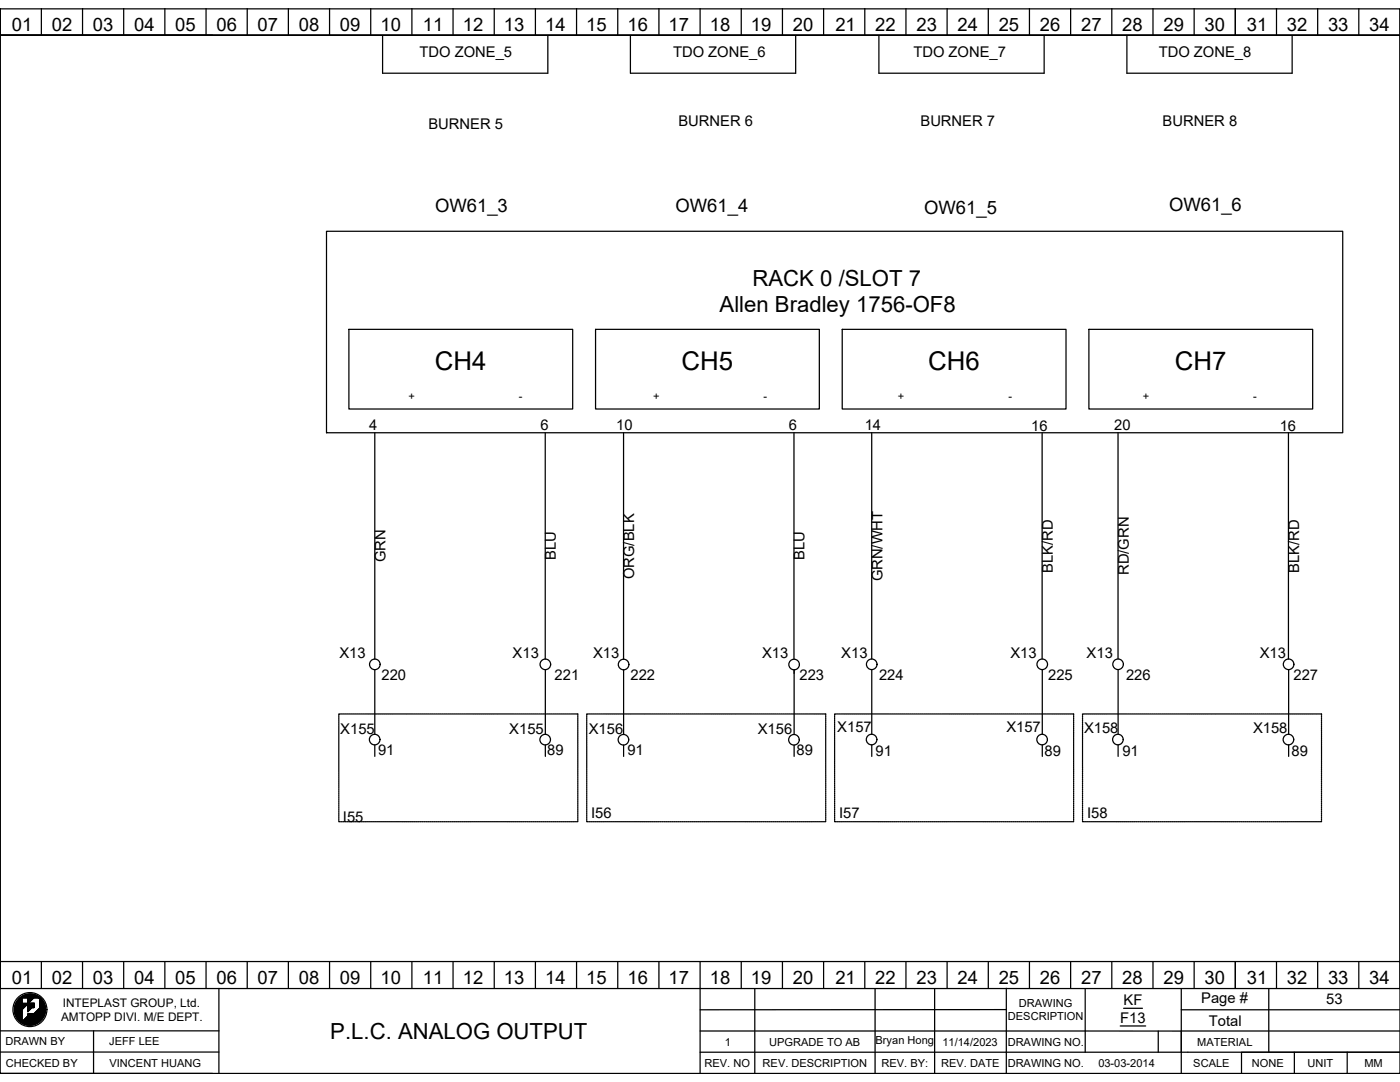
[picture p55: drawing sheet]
<svg xmlns="http://www.w3.org/2000/svg" width="279mm" height="216mm" viewBox="0 0 279 216" stroke-linecap="round" stroke-linejoin="round" font-family="sans-serif">
<defs><g id="words">
<g font-size="5.2">
<text x="86.8" y="73.8">CH4</text>
<text x="136" y="73.8">CH5</text>
<text x="185.3" y="73.8">CH6</text>
<text x="234.5" y="73.8">CH7</text>
</g>
<g font-size="4.4">
<text x="150.2" y="57">RACK 0 /SLOT 7</text>
<text x="143.6" y="62.3">Allen Bradley 1756-OF8</text>
<text x="65.9" y="207.3">P.L.C. ANALOG OUTPUT</text>
</g>
<g font-size="3.7">
<text x="2.4" y="6.2">01</text>
<text x="10.3" y="6.2">02</text>
<text x="18.5" y="6.2">03</text>
<text x="26.8" y="6.2">04</text>
<text x="35" y="6.2">05</text>
<text x="43.2" y="6.2">06</text>
<text x="51.4" y="6.2">07</text>
<text x="59.6" y="6.2">08</text>
<text x="67.8" y="6.2">09</text>
<text x="75.9" y="6.2">10</text>
<text x="84.4" y="6.2">11</text>
<text x="92.4" y="6.2">12</text>
<text x="100.6" y="6.2">13</text>
<text x="108.8" y="6.2">14</text>
<text x="117" y="6.2">15</text>
<text x="125.2" y="6.2">16</text>
<text x="133.4" y="6.2">17</text>
<text x="141.7" y="6.2">18</text>
<text x="149.9" y="6.2">19</text>
<text x="158.2" y="6.2">20</text>
<text x="166.7" y="6.2">21</text>
<text x="174.7" y="6.2">22</text>
<text x="182.9" y="6.2">23</text>
<text x="191.1" y="6.2">24</text>
<text x="199.3" y="6.2">25</text>
<text x="207.5" y="6.2">26</text>
<text x="215.8" y="6.2">27</text>
<text x="224" y="6.2">28</text>
<text x="232.2" y="6.2">29</text>
<text x="240.4" y="6.2">30</text>
<text x="248.9" y="6.2">31</text>
<text x="256.8" y="6.2">32</text>
<text x="265" y="6.2">33</text>
<text x="273.3" y="6.2">34</text>
<text x="86.8" y="42.3">OW61_3</text>
<text x="134.8" y="42.3">OW61_4</text>
<text x="184.4" y="42.7">OW61_5</text>
<text x="233.3" y="42.1">OW61_6</text>
<text x="2.4" y="196.4">01</text>
<text x="10.3" y="196.4">02</text>
<text x="18.5" y="196.4">03</text>
<text x="26.8" y="196.4">04</text>
<text x="35" y="196.4">05</text>
<text x="43.2" y="196.4">06</text>
<text x="51.4" y="196.4">07</text>
<text x="59.6" y="196.4">08</text>
<text x="67.8" y="196.4">09</text>
<text x="75.9" y="196.4">10</text>
<text x="84.4" y="196.4">11</text>
<text x="92.4" y="196.4">12</text>
<text x="100.6" y="196.4">13</text>
<text x="108.8" y="196.4">14</text>
<text x="117" y="196.4">15</text>
<text x="125.2" y="196.4">16</text>
<text x="133.4" y="196.4">17</text>
<text x="141.7" y="196.4">18</text>
<text x="149.9" y="196.4">19</text>
<text x="158.2" y="196.4">20</text>
<text x="166.7" y="196.4">21</text>
<text x="174.7" y="196.4">22</text>
<text x="182.9" y="196.4">23</text>
<text x="191.1" y="196.4">24</text>
<text x="199.3" y="196.4">25</text>
<text x="207.5" y="196.4">26</text>
<text x="215.8" y="196.4">27</text>
<text x="224" y="196.4">28</text>
<text x="232.2" y="196.4">29</text>
<text x="240.4" y="196.4">30</text>
<text x="248.9" y="196.4">31</text>
<text x="256.8" y="196.4">32</text>
<text x="265" y="196.4">33</text>
<text x="273.3" y="196.4">34</text>
</g>
<g font-size="2.9">
<text x="83.7" y="11.5">TDO ZONE_5</text>
<text x="134.3" y="11.5">TDO ZONE_6</text>
<text x="182.3" y="11.5">TDO ZONE_7</text>
<text x="231.2" y="11.5">TDO ZONE_8</text>
<text x="85.5" y="25.7">BURNER 5</text>
<text x="135.4" y="25.2">BURNER 6</text>
<text x="183.7" y="25.2">BURNER 7</text>
<text x="232" y="25.2">BURNER 8</text>
<text x="73.7" y="85.9">4</text>
<text x="107.9" y="85.9">6</text>
<text x="123" y="85.9">10</text>
<text x="157.4" y="85.9">6</text>
<text x="172.6" y="85.9">14</text>
<text x="205.8" y="85.9">16</text>
<text x="222.4" y="85.9">20</text>
<text x="255.4" y="85.9">16</text>
<text x="76.9" y="112.2" transform="rotate(-90 76.9 112.2)">GRN</text>
<text x="110.9" y="111.8" transform="rotate(-90 110.9 111.8)">BLU</text>
<text x="160.6" y="111.8" transform="rotate(-90 160.6 111.8)">BLU</text>
<text x="126.6" y="115.6" transform="rotate(-90 126.6 115.6)">ORG/BLK</text>
<text x="176.1" y="116" transform="rotate(-90 176.1 116)">GRN/WHT</text>
<text x="210.1" y="114.3" transform="rotate(-90 210.1 114.3)">BLK/RD</text>
<text x="225.3" y="114.7" transform="rotate(-90 225.3 114.7)">RD/GRN</text>
<text x="259.3" y="114.3" transform="rotate(-90 259.3 114.3)">BLK/RD</text>
<text x="67.7" y="131.3">X13</text>
<text x="102.3" y="131.3">X13</text>
<text x="118.3" y="131.3">X13</text>
<text x="152.1" y="131.3">X13</text>
<text x="167.9" y="131.3">X13</text>
<text x="201.6" y="131.3">X13</text>
<text x="216.9" y="131.3">X13</text>
<text x="251.4" y="131.3">X13</text>
<text x="76.1" y="135.7">220</text>
<text x="110.7" y="135.7">221</text>
<text x="125.8" y="135.7">222</text>
<text x="159.6" y="135.7">223</text>
<text x="175.4" y="135.7">224</text>
<text x="209.2" y="135.7">225</text>
<text x="224.7" y="135.7">226</text>
<text x="258.1" y="135.7">227</text>
<text x="67.9" y="146.4">X155</text>
<text x="101.6" y="146.4">X155</text>
<text x="117.5" y="146.4">X156</text>
<text x="151.2" y="146.4">X156</text>
<text x="167.1" y="146">X157</text>
<text x="200.8" y="146">X157</text>
<text x="216.3" y="146.2">X158</text>
<text x="250.1" y="146.2">X158</text>
<text x="75.5" y="150.7">91</text>
<text x="109.2" y="150.7">89</text>
<text x="125.2" y="150.7">91</text>
<text x="159" y="150.7">89</text>
<text x="174.7" y="150.8">91</text>
<text x="208.5" y="150.8">89</text>
<text x="224" y="150.9">91</text>
<text x="257.7" y="150.9">89</text>
<text x="68.4" y="164">I55</text>
<text x="118" y="163.3">I56</text>
<text x="167.5" y="163.3">I57</text>
<text x="216.9" y="163.3">I58</text>
<text x="224.2" y="200.6">KF</text>
<text x="239.7" y="200.1">Page #</text>
<text x="264.7" y="200.4">53</text>
<text x="223.6" y="204.1">F13</text>
<text x="241.3" y="204.6">Total</text>
</g>
<g font-size="2.4">
<text x="12.2" y="203.7">AMTOPP DIVI. M/E DEPT.</text>
<text x="12.5" y="200.9">INTEPLAST GROUP, Ltd.</text>
</g>
<g font-size="2.2">
<text x="81.5" y="79.9">+</text>
<text x="103.5" y="79.9">-</text>
<text x="130.3" y="79.9">+</text>
<text x="152.4" y="79.9">-</text>
<text x="179.2" y="79.9">+</text>
<text x="201.2" y="79.9">-</text>
<text x="228" y="79.9">+</text>
<text x="250.1" y="79.9">-</text>
<text x="201.2" y="203.6">DESCRIPTION</text>
<text x="203.3" y="200.9">DRAWING</text>
<text x="1.1" y="208.6">DRAWN BY</text>
<text x="21.8" y="208.6">JEFF LEE</text>
<text x="144.6" y="208.6">1</text>
<text x="153.5" y="208.6">UPGRADE TO AB</text>
<text x="174.7" y="208.4">Bryan Hong</text>
<text x="188.1" y="208.6">11/14/2023</text>
<text x="201.1" y="208.6">DRAWING NO.</text>
<text x="238.9" y="208.6">MATERIAL</text>
<text x="1.2" y="212.8">CHECKED BY</text>
<text x="21.9" y="212.8">VINCENT HUANG</text>
<text x="140.6" y="212.9">REV. NO</text>
<text x="152.2" y="212.9">REV. DESCRIPTION</text>
<text x="175.9" y="212.9">REV. BY:</text>
<text x="187.8" y="212.9">REV. DATE</text>
<text x="201.1" y="212.9">DRAWING NO.</text>
<text x="219.2" y="212.9">03-03-2014</text>
<text x="238.2" y="212.9">SCALE</text>
<text x="249.8" y="212.9">NONE</text>
<text x="260.9" y="212.9">UNIT</text>
<text x="272.3" y="212.9">MM</text>
</g>
</g></defs>
<g fill="none" stroke="#000" stroke-width=".25">
<path d="M0 1.8h279.4v212.4h-279.4zM0 7v-5.2v190.1v-4.2M8.3 1.7v5.3M16.5 1.7v5.3M24.7 1.7v5.3M32.9 1.7v5.3M41.1 1.7v5.3M42.4 7h-42.4h279.4M49.3 1.7v5.3M57.6 1.7v5.3M65.8 1.7v5.3M74 1.7v5.3"/>
<path d="M76.4 7.1v7.5h32.9v-7.5M82.2 1.7v5.3M90.4 1.7v5.3M98.6 1.7v5.3M106.9 1.7v5.3M115.1 1.7v5.3M123.3 1.7v5.3M125.8 7.1v7.5h33v-7.5M131.5 1.7v5.3M139.7 1.7v5.3M147.9 1.7v5.3M156.2 1.7v5.3"/>
<path d="M164.4 1.7v5.3M172.6 1.7v5.3M175.4 7.1v7.5h33v-7.5M180.8 1.7v5.3M189 1.7v5.3M197.2 1.7v5.3M205.4 1.7v5.3M213.7 1.7v5.3M221.9 1.7v5.3M224.9 7.1v7.5h33v-7.5M230.1 1.7v5.3M238.3 1.7v5.3"/>
<path d="M246.5 1.7v5.3M254.8 1.7v5.3M263 1.7v5.3M271.2 1.7v5.3M279.4 1.8v195.5h-279.4v-5.4M65.2 46.1h202.8v40.2h-202.8zM69.6 65.7h44.7v15.9h-44.7zM118.9 65.7h44.6v15.9h-44.6zM168.1 65.7h44.6v15.9h-44.6zM217.3 65.7h44.7v15.9h-44.7zM74.8 86.3v45.2M108.8 86.3v45.2"/>
<path d="M124.4 86.3v45.2M158.5 86.3v45.2M174 86.3v45.2M208 86.3v45.2M223.1 86.3v45.2M257.1 86.3v45.2M74.8 133.6v12.9M108.8 133.6v12.9M124.5 133.6v13M158.5 133.7v.7M158.5 133.6v13M174 133.6v12.9"/>
<path d="M208 133.6v12.9M223.1 133.6v12.9M257.2 133.6v12.9M67.6 142.8v.3M67.6 143.2v.3M67.6 143.6v.3M67.6 144v.3M67.6 144.4v.2M67.6 144.8v.2M67.6 145.2v.2M67.6 145.6v.2M67.6 146v.2"/>
<path d="M67.6 146.4v.2M67.6 146.8v.2M67.6 147.2v.2M67.6 147.5v.3M67.6 147.9v.3M67.6 148.3v.3M67.6 148.7v.3M67.6 149.1v.3M67.6 149.5v.3M67.6 149.9v.3M67.6 150.3v.3M67.6 150.7v.3"/>
<path d="M67.6 151.1v.3M67.6 151.5v.3M67.6 151.9v.3M67.6 152.3v.3M67.6 152.7v.3M67.6 153.1v.2M67.6 153.5v.2M67.6 153.9v.2M67.6 154.3v.2M67.6 154.7v.2M67.6 155.1v.2M67.6 155.5v.2"/>
<path d="M67.6 155.8v.3M67.6 156.2v.3M67.6 156.6v.3M67.6 157v.3M67.6 157.4v.3M67.6 157.8v.3M67.6 158.2v.3M67.6 158.6v.3M67.6 159v.3M67.6 159.4v.3M67.6 159.8v.3M67.9 142.5h-.3v.2"/>
<path d="M68 142.5h.3M68.4 142.5h.3M68.8 142.5h.3M69.2 142.5h.3M69.6 142.5h.3M70 142.5h.2M70.4 142.5h.2M70.8 142.5h.2M71.2 142.5h.2M71.6 142.5h.2M72 142.5h.2M72.4 142.5h.2"/>
<path d="M72.8 142.5h.2M73.1 142.5h.3M73.5 142.5h.3M73.9 142.5h.3M74.3 142.5h.3M74.7 142.5h.3M74.8 148.6v2.3M75.1 142.5h.3M75.5 142.5h.3M75.9 142.5h.3M76.3 142.5h.3M76.7 142.5h.3"/>
<path d="M77.1 142.5h.3M77.5 142.5h.3M77.9 142.5h.3M78.3 142.5h.2M78.7 142.5h.2M79.1 142.5h.2M79.5 142.5h.2M79.9 142.5h.2M80.3 142.5h.2M80.7 142.5h.2M81.1 142.5h.2M81.4 142.5h.3"/>
<path d="M81.8 142.5h.3M82.2 142.5h.3M82.6 142.5h.3M83 142.5h.3M83.4 142.5h.3M83.8 142.5h.3M84.2 142.5h.3M84.6 142.5h.3M85 142.5h.3M85.4 142.5h.3M85.8 142.5h.3M86.2 142.5h.3"/>
<path d="M86.6 142.5h.3M87 142.5h.2M87.4 142.5h.2M87.8 142.5h.2M88.2 142.5h.2M88.6 142.5h.2M89 142.5h.2M89.4 142.5h.2M89.8 142.5h.2M90.1 142.5h.3M90.5 142.5h.3M90.9 142.5h.3"/>
<path d="M91.3 142.5h.3M91.7 142.5h.3M92.1 142.5h.3M92.5 142.5h.3M92.9 142.5h.3M93.3 142.5h.3M93.7 142.5h.3M94.1 142.5h.3M94.5 142.5h.3M94.9 142.5h.3M95.3 142.5h.3M95.7 142.5h.2"/>
<path d="M96.1 142.5h.2M96.5 142.5h.2M96.9 142.5h.2M97.3 142.5h.2M97.7 142.5h.2M98.1 142.5h.2M98.5 142.5h.2M98.8 142.5h.3M99.2 142.5h.3M99.6 142.5h.3M100 142.5h.3M100.4 142.5h.3"/>
<path d="M100.8 142.5h.3M101.2 142.5h.3M101.6 142.5h.3M102 142.5h.3M102.4 142.5h.3M102.8 142.5h.3M103.2 142.5h.3M103.6 142.5h.3M104 142.5h.2M104.4 142.5h.2M104.8 142.5h.2M105.2 142.5h.2"/>
<path d="M105.6 142.5h.2M106 142.5h.2M106.4 142.5h.2M106.7 142.5h.3M107.1 142.5h.3M107.5 142.5h.3M107.9 142.5h.3M108.3 142.5h.3M108.7 142.5h.3M108.8 148.6v2.3M109.1 142.5h.3M109.5 142.5h.3"/>
<path d="M109.9 142.5h.3M110.3 142.5h.3M110.7 142.5h.3M111.1 142.5h.3M111.5 142.5h.3M111.9 142.5h.3M112.3 142.5h.2M112.7 142.5h.2M113.1 142.5h.2M113.5 142.5h.2M113.9 142.5h.2M114.3 142.5h.2"/>
<path d="M114.7 142.5h.2M115.1 142.5h.2v.2M115.3 142.8v.3M115.3 143.2v.3M115.3 143.6v.3M115.3 144v.3M115.3 144.4v.2M115.3 144.8v.2M115.3 145.2v.2M115.3 145.6v.2M115.3 146v.2M115.3 146.4v.2"/>
<path d="M115.3 146.8v.2M115.3 147.2v.2M115.3 147.5v.3M115.3 147.9v.3M115.3 148.3v.3M115.3 148.7v.3M115.3 149.1v.3M115.3 149.5v.3M115.3 149.9v.3M115.3 150.3v.3M115.3 150.7v.3M115.3 151.1v.3"/>
<path d="M115.3 151.5v.3M115.3 151.9v.3M115.3 152.3v.3M115.3 152.7v.3M115.3 153.1v.2M115.3 153.5v.2M115.3 153.9v.2M115.3 154.3v.2M115.3 154.7v.2M115.3 155.1v.2M115.3 155.5v.2M115.3 155.8v.3"/>
<path d="M115.3 156.2v.3M115.3 156.6v.3M115.3 157v.3M115.3 157.4v.3M115.3 157.8v.3M115.3 158.2v.3M115.3 158.6v.3M115.3 159v.3M115.3 159.4v.3M115.3 159.8v.3M117.1 142.8v.3M117.1 143.2v.3"/>
<path d="M117.1 143.6v.3M117.1 144v.3M117.1 144.4v.2M117.1 144.8v.2M117.1 145.2v.2M117.1 145.6v.2M117.1 146v.2M117.1 146.4v.2M117.1 146.8v.2M117.1 147.2v.2M117.1 147.5v.3M117.1 147.9v.3"/>
<path d="M117.1 148.3v.3M117.1 148.7v.3M117.1 149.1v.3M117.1 149.5v.3M117.1 149.9v.3M117.1 150.3v.3M117.1 150.7v.3M117.1 151.1v.3M117.1 151.5v.3M117.1 151.9v.3M117.1 152.3v.3M117.1 152.7v.3"/>
<path d="M117.1 153.1v.2M117.1 153.5v.2M117.1 153.9v.2M117.1 154.3v.2M117.1 154.7v.2M117.1 155.1v.2M117.1 155.5v.2M117.1 155.8v.3M117.1 156.2v.3M117.1 156.6v.3M117.1 157v.3M117.1 157.4v.3"/>
<path d="M117.1 157.8v.3M117.1 158.2v.3M117.1 158.6v.3M117.1 159v.3M117.1 159.4v.3M117.1 159.8v.3M117.4 142.5h-.3v.2M117.5 142.5h.2M117.9 142.5h.2M118.3 142.5h.2M118.7 142.5h.2M119.1 142.5h.2"/>
<path d="M119.5 142.5h.2M119.9 142.5h.2M120.3 142.5h.2M120.6 142.5h.3M121 142.5h.3M121.4 142.5h.3M121.8 142.5h.3M122.2 142.5h.3M122.6 142.5h.3M123 142.5h.3M123.4 142.5h.3M123.8 142.5h.3"/>
<path d="M124.2 142.5h.3M124.5 148.7v2.2M124.6 142.5h.3M125 142.5h.3M125.4 142.5h.3M125.8 142.5h.2M126.2 142.5h.2M126.6 142.5h.2M127 142.5h.2M127.4 142.5h.2M127.8 142.5h.2M128.2 142.5h.2"/>
<path d="M128.6 142.5h.2M128.9 142.5h.3M129.3 142.5h.3M129.7 142.5h.3M130.1 142.5h.3M130.5 142.5h.3M130.9 142.5h.3M131.3 142.5h.3M131.7 142.5h.3M132.1 142.5h.3M132.5 142.5h.3M132.9 142.5h.3"/>
<path d="M133.3 142.5h.3M133.7 142.5h.3M134.1 142.5h.3M134.5 142.5h.2M134.9 142.5h.2M135.3 142.5h.2M135.7 142.5h.2M136.1 142.5h.2M136.5 142.5h.2M136.9 142.5h.2M137.2 142.5h.3M137.6 142.5h.3"/>
<path d="M138 142.5h.3M138.4 142.5h.3M138.8 142.5h.3M139.2 142.5h.3M139.6 142.5h.3M140 142.5h.3M140.4 142.5h.3M140.8 142.5h.3M141.2 142.5h.3M141.6 142.5h.3M142 142.5h.3M142.4 142.5h.3"/>
<path d="M142.8 142.5h.2M143.2 142.5h.2M143.6 142.5h.2M144 142.5h.2M144.4 142.5h.2M144.8 142.5h.2M145.2 142.5h.2M145.6 142.5h.2M145.9 142.5h.3M146.3 142.5h.3M146.7 142.5h.3M147.1 142.5h.3"/>
<path d="M147.5 142.5h.3M147.9 142.5h.3M148.3 142.5h.3M148.7 142.5h.3M149.1 142.5h.3M149.5 142.5h.3M149.9 142.5h.3M150.3 142.5h.3M150.7 142.5h.3M151.1 142.5h.3M151.5 142.5h.2M151.9 142.5h.2"/>
<path d="M152.3 142.5h.2M152.7 142.5h.2M153.1 142.5h.2M153.5 142.5h.2M153.9 142.5h.2M154.2 142.5h.3M154.6 142.5h.3M155 142.5h.3M155.4 142.5h.3M155.8 142.5h.3M156.2 142.5h.3M156.6 142.5h.3"/>
<path d="M157 142.5h.3M157.4 142.5h.3M157.8 142.5h.3M158.2 142.5h.3M158.5 148.7v2.2M158.6 142.5h.3M159 142.5h.3M159.4 142.5h.2M159.8 142.5h.2M160.2 142.5h.2M160.6 142.5h.2M161 142.5h.2"/>
<path d="M161.4 142.5h.2M161.8 142.5h.2M162.2 142.5h.2M162.5 142.5h.3M162.9 142.5h.3M163.3 142.5h.3M163.7 142.5h.3M164.1 142.5h.3M164.5 142.5h.3v.2M164.8 142.8v.3M164.8 143.2v.3M164.8 143.6v.3"/>
<path d="M164.8 144v.3M164.8 144.4v.2M164.8 144.8v.2M164.8 145.2v.2M164.8 145.6v.2M164.8 146v.2M164.8 146.4v.2M164.8 146.8v.2M164.8 147.2v.2M164.8 147.5v.3M164.8 147.9v.3M164.8 148.3v.3"/>
<path d="M164.8 148.7v.3M164.8 149.1v.3M164.8 149.5v.3M164.8 149.9v.3M164.8 150.3v.3M164.8 150.7v.3M164.8 151.1v.3M164.8 151.5v.3M164.8 151.9v.3M164.8 152.3v.3M164.8 152.7v.3M164.8 153.1v.2"/>
<path d="M164.8 153.5v.2M164.8 153.9v.2M164.8 154.3v.2M164.8 154.7v.2M164.8 155.1v.2M164.8 155.5v.2M164.8 155.8v.3M164.8 156.2v.3M164.8 156.6v.3M164.8 157v.3M164.8 157.4v.3M164.8 157.8v.3"/>
<path d="M164.8 158.2v.3M164.8 158.6v.3M164.8 159v.3M164.8 159.4v.3M164.8 159.8v.3M166.6 142.8v.3M166.6 143.2v.3M166.6 143.6v.3M166.6 144v.3M166.6 144.4v.2M166.6 144.8v.2M166.6 145.2v.2"/>
<path d="M166.6 145.6v.2M166.6 146v.2M166.6 146.4v.2M166.6 146.8v.2M166.6 147.2v.2M166.6 147.5v.3M166.6 147.9v.3M166.6 148.3v.3M166.6 148.7v.3M166.6 149.1v.3M166.6 149.5v.3M166.6 149.9v.3"/>
<path d="M166.6 150.3v.3M166.6 150.7v.3M166.6 151.1v.3M166.6 151.5v.3M166.6 151.9v.3M166.6 152.3v.3M166.6 152.7v.3M166.6 153.1v.2M166.6 153.5v.2M166.6 153.9v.2M166.6 154.3v.2M166.6 154.7v.2"/>
<path d="M166.6 155.1v.2M166.6 155.5v.2M166.6 155.8v.3M166.6 156.2v.3M166.6 156.6v.3M166.6 157v.3M166.6 157.4v.3M166.6 157.8v.3M166.6 158.2v.3M166.6 158.6v.3M166.6 159v.3M166.6 159.4v.3"/>
<path d="M166.6 159.8v.3M166.8 142.5h-.2v.2M167 142.5h.2M167.4 142.5h.2M167.8 142.5h.2M168.1 142.5h.3M168.5 142.5h.3M168.9 142.5h.3M169.3 142.5h.3M169.7 142.5h.3M170.1 142.5h.3M170.5 142.5h.3"/>
<path d="M170.9 142.5h.3M171.3 142.5h.3M171.7 142.5h.3M172.1 142.5h.3M172.5 142.5h.3M172.9 142.5h.3M173.3 142.5h.2M173.7 142.5h.2M174 148.6v2.3M174.1 142.5h.2M174.5 142.5h.2M174.9 142.5h.2"/>
<path d="M175.3 142.5h.2M175.7 142.5h.2M176.1 142.5h.2M176.4 142.5h.3M176.8 142.5h.3M177.2 142.5h.3M177.6 142.5h.3M178 142.5h.3M178.4 142.5h.3M178.8 142.5h.3M179.2 142.5h.3M179.6 142.5h.3"/>
<path d="M180 142.5h.3M180.4 142.5h.3M180.8 142.5h.3M181.2 142.5h.3M181.6 142.5h.2M182 142.5h.2M182.4 142.5h.2M182.8 142.5h.2M183.2 142.5h.2M183.6 142.5h.2M184 142.5h.2M184.4 142.5h.2"/>
<path d="M184.7 142.5h.3M185.1 142.5h.3M185.5 142.5h.3M185.9 142.5h.3M186.3 142.5h.3M186.7 142.5h.3M187.1 142.5h.3M187.5 142.5h.3M187.9 142.5h.3M188.3 142.5h.3M188.7 142.5h.3M189.1 142.5h.3"/>
<path d="M189.5 142.5h.3M189.9 142.5h.3M190.3 142.5h.2M190.7 142.5h.2M191.1 142.5h.2M191.5 142.5h.2M191.9 142.5h.2M192.3 142.5h.2M192.7 142.5h.2M193.1 142.5h.2M193.4 142.5h.3M193.8 142.5h.3"/>
<path d="M194.2 142.5h.3M194.6 142.5h.3M195 142.5h.3M195.4 142.5h.3M195.8 142.5h.3M196.2 142.5h.3M196.6 142.5h.3M197 142.5h.3M197.4 142.5h.3M197.8 142.5h.3M198.2 142.5h.3M198.6 142.5h.3"/>
<path d="M199 142.5h.2M199.4 142.5h.2M199.8 142.5h.2M200.2 142.5h.2M200.6 142.5h.2M201 142.5h.2M201.4 142.5h.2M201.7 142.5h.3M202.1 142.5h.3M202.5 142.5h.3M202.9 142.5h.3M203.3 142.5h.3"/>
<path d="M203.7 142.5h.3M204.1 142.5h.3M204.5 142.5h.3M204.9 142.5h.3M205.3 142.5h.3M205.7 142.5h.3M206.1 142.5h.3M206.5 142.5h.3M206.9 142.5h.2M207.3 142.5h.2M207.7 142.5h.2M208 148.6v2.3"/>
<path d="M208.1 142.5h.2M208.5 142.5h.2M208.9 142.5h.2M209.3 142.5h.2M209.7 142.5h.2M210 142.5h.3M210.4 142.5h.3M210.8 142.5h.3M211.2 142.5h.3M211.6 142.5h.3M212 142.5h.3M212.4 142.5h.3"/>
<path d="M212.8 142.5h.3M213.2 142.5h.3M213.6 142.5h.3M214 142.5h.3v.2M214.3 142.8v.3M214.3 143.2v.3M214.3 143.6v.3M214.3 144v.3M214.3 144.4v.2M214.3 144.8v.2M214.3 145.2v.2M214.3 145.6v.2"/>
<path d="M214.3 146v.2M214.3 146.4v.2M214.3 146.8v.2M214.3 147.2v.2M214.3 147.5v.3M214.3 147.9v.3M214.3 148.3v.3M214.3 148.7v.3M214.3 149.1v.3M214.3 149.5v.3M214.3 149.9v.3M214.3 150.3v.3"/>
<path d="M214.3 150.7v.3M214.3 151.1v.3M214.3 151.5v.3M214.3 151.9v.3M214.3 152.3v.3M214.3 152.7v.3M214.3 153.1v.2M214.3 153.5v.2M214.3 153.9v.2M214.3 154.3v.2M214.3 154.7v.2M214.3 155.1v.2"/>
<path d="M214.3 155.5v.2M214.3 155.8v.3M214.3 156.2v.3M214.3 156.6v.3M214.3 157v.3M214.3 157.4v.3M214.3 157.8v.3M214.3 158.2v.3M214.3 158.6v.3M214.3 159v.3M214.3 159.4v.3M214.3 159.8v.3"/>
<path d="M216 142.8v.3M216 143.2v.3M216 143.6v.3M216 144v.3M216 144.4v.2M216 144.8v.2M216 145.2v.2M216 145.6v.2M216 146v.2M216 146.4v.2M216 146.8v.2M216 147.2v.2"/>
<path d="M216 147.5v.3M216 147.9v.3M216 148.3v.3M216 148.7v.3M216 149.1v.3M216 149.5v.3M216 149.9v.3M216 150.3v.3M216 150.7v.3M216 151.1v.3M216 151.5v.3M216 151.9v.3"/>
<path d="M216 152.3v.3M216 152.7v.3M216 153.1v.2M216 153.5v.2M216 153.9v.2M216 154.3v.2M216 154.7v.2M216 155.1v.2M216 155.5v.2M216 155.8v.3M216 156.2v.3M216 156.6v.3"/>
<path d="M216 157v.3M216 157.4v.3M216 157.8v.3M216 158.2v.3M216 158.6v.3M216 159v.3M216 159.4v.3M216 159.8v.3M216.3 142.5h-.3v.2M216.4 142.5h.3M216.8 142.5h.3M217.2 142.5h.3"/>
<path d="M217.6 142.5h.3M218 142.5h.3M218.4 142.5h.3M218.8 142.5h.3M219.2 142.5h.3M219.6 142.5h.3M220 142.5h.3M220.4 142.5h.3M220.8 142.5h.2M221.2 142.5h.2M221.6 142.5h.2M222 142.5h.2"/>
<path d="M222.4 142.5h.2M222.8 142.5h.2M223.1 148.6v2.3M223.2 142.5h.2M223.6 142.5h.2M223.9 142.5h.3M224.3 142.5h.3M224.7 142.5h.3M225.1 142.5h.3M225.5 142.5h.3M225.9 142.5h.3M226.3 142.5h.3"/>
<path d="M226.7 142.5h.3M227.1 142.5h.3M227.5 142.5h.3M227.9 142.5h.3M228.3 142.5h.3M228.7 142.5h.3M229.1 142.5h.2M229.5 142.5h.2M229.9 142.5h.2M230.3 142.5h.2M230.7 142.5h.2M231.1 142.5h.2"/>
<path d="M231.5 142.5h.2M231.8 142.5h.3M232.2 142.5h.3M232.6 142.5h.3M233 142.5h.3M233.4 142.5h.3M233.8 142.5h.3M234.2 142.5h.3M234.6 142.5h.3M235 142.5h.3M235.4 142.5h.3M235.8 142.5h.3"/>
<path d="M236.2 142.5h.3M236.6 142.5h.3M237 142.5h.3M237.4 142.5h.2M237.8 142.5h.2M238.2 142.5h.2M238.6 142.5h.2M239 142.5h.2M239.4 142.5h.2M239.8 142.5h.2M240.2 142.5h.2M240.5 142.5h.3"/>
<path d="M240.9 142.5h.3M241.3 142.5h.3M241.7 142.5h.3M242.1 142.5h.3M242.5 142.5h.3M242.9 142.5h.3M243.3 142.5h.3M243.7 142.5h.3M244.1 142.5h.3M244.5 142.5h.3M244.9 142.5h.3M245.3 142.5h.3"/>
<path d="M245.7 142.5h.3M246.1 142.5h.2M246.5 142.5h.2M246.9 142.5h.2M247.3 142.5h.2M247.7 142.5h.2M248.1 142.5h.2M248.5 142.5h.2M248.9 142.5h.2M249.2 142.5h.3M249.6 142.5h.3M250 142.5h.3"/>
<path d="M250.4 142.5h.3M250.8 142.5h.3M251.2 142.5h.3M251.6 142.5h.3M252 142.5h.3M252.4 142.5h.3M252.8 142.5h.3M253.2 142.5h.3M253.6 142.5h.3M254 142.5h.3M254.4 142.5h.2M254.8 142.5h.2"/>
<path d="M255.2 142.5h.2M255.6 142.5h.2M256 142.5h.2M256.4 142.5h.2M256.8 142.5h.2M257.2 142.5h.2M257.2 148.6v2.3M257.5 142.5h.3M257.9 142.5h.3M258.3 142.5h.3M258.7 142.5h.3M259.1 142.5h.3"/>
<path d="M259.5 142.5h.3M259.9 142.5h.3M260.3 142.5h.3M260.7 142.5h.3M261.1 142.5h.3M261.5 142.5h.3M261.9 142.5h.3M262.3 142.5h.3M262.7 142.5h.2M263.1 142.5h.2M263.5 142.5h.2v.2M263.7 142.8v.3"/>
<path d="M263.7 143.2v.3M263.7 143.6v.3M263.7 144v.3M263.7 144.4v.2M263.7 144.8v.2M263.7 145.2v.2M263.7 145.6v.2M263.7 146v.2M263.7 146.4v.2M263.7 146.8v.2M263.7 147.2v.2M263.7 147.5v.3"/>
<path d="M263.7 147.9v.3M263.7 148.3v.3M263.7 148.7v.3M263.7 149.1v.3M263.7 149.5v.3M263.7 149.9v.3M263.7 150.3v.3M263.7 150.7v.3M263.7 151.1v.3M263.7 151.5v.3M263.7 151.9v.3M263.7 152.3v.3"/>
<path d="M263.7 152.7v.3M263.7 153.1v.2M263.7 153.5v.2M263.7 153.9v.2M263.7 154.3v.2M263.7 154.7v.2M263.7 155.1v.2M263.7 155.5v.2M263.7 155.8v.3M263.7 156.2v.3M263.7 156.6v.3M263.7 157v.3"/>
<path d="M263.7 157.4v.3M263.7 157.8v.3M263.7 158.2v.3M263.7 158.6v.3M263.7 159v.3M263.7 159.4v.3M263.7 159.8v.3M67.6 163.8v.2h.3M67.6 160.2v.3M67.6 160.6v.3M67.6 161v.2M67.6 161.4v.2"/>
<path d="M67.6 161.8v.2M67.6 162.2v.2M67.6 162.6v.2M67.6 163v.2M67.6 163.4v.2M68 164h.3M68.4 164h.3M68.8 164h.3M69.2 164h.3M69.6 164h.3M70 164h.2M70.4 164h.2"/>
<path d="M70.8 164h.2M71.2 164h.2M71.6 164h.2M72 164h.2M72.4 164h.2M72.8 164h.2M73.1 164h.3M73.5 164h.3M73.9 164h.3M74.3 164h.3M74.7 164h.3M75.1 164h.3"/>
<path d="M75.5 164h.3M75.9 164h.3M76.3 164h.3M76.7 164h.3M77.1 164h.3M77.5 164h.3M77.9 164h.3M78.3 164h.2M78.7 164h.2M79.1 164h.2M79.5 164h.2M79.9 164h.2"/>
<path d="M80.3 164h.2M80.7 164h.2M81.1 164h.2M81.4 164h.3M81.8 164h.3M82.2 164h.3M82.6 164h.3M83 164h.3M83.4 164h.3M83.8 164h.3M84.2 164h.3M84.6 164h.3"/>
<path d="M85 164h.3M85.4 164h.3M85.8 164h.3M86.2 164h.3M86.6 164h.3M87 164h.2M87.4 164h.2M87.8 164h.2M88.2 164h.2M88.6 164h.2M89 164h.2M89.4 164h.2"/>
<path d="M89.8 164h.2M90.1 164h.3M90.5 164h.3M90.9 164h.3M91.3 164h.3M91.7 164h.3M92.1 164h.3M92.5 164h.3M92.9 164h.3M93.3 164h.3M93.7 164h.3M94.1 164h.3"/>
<path d="M94.5 164h.3M94.9 164h.3M95.3 164h.3M95.7 164h.2M96.1 164h.2M96.5 164h.2M96.9 164h.2M97.3 164h.2M97.7 164h.2M98.1 164h.2M98.5 164h.2M98.8 164h.3"/>
<path d="M99.2 164h.3M99.6 164h.3M100 164h.3M100.4 164h.3M100.8 164h.3M101.2 164h.3M101.6 164h.3M102 164h.3M102.4 164h.3M102.8 164h.3M103.2 164h.3M103.6 164h.3"/>
<path d="M104 164h.2M104.4 164h.2M104.8 164h.2M105.2 164h.2M105.6 164h.2M106 164h.2M106.4 164h.2M106.7 164h.3M107.1 164h.3M107.5 164h.3M107.9 164h.3M108.3 164h.3"/>
<path d="M108.7 164h.3M109.1 164h.3M109.5 164h.3M109.9 164h.3M110.3 164h.3M110.7 164h.3M111.1 164h.3M111.5 164h.3M111.9 164h.3M112.3 164h.2M112.7 164h.2M113.1 164h.2"/>
<path d="M113.5 164h.2M113.9 164h.2M114.3 164h.2M114.7 164h.2M115.3 163.8v.2h-.2M115.3 160.2v.3M115.3 160.6v.3M115.3 161v.2M115.3 161.4v.2M115.3 161.8v.2M115.3 162.2v.2M115.3 162.6v.2"/>
<path d="M115.3 163v.2M115.3 163.4v.2M117.1 163.8v.2h.3M117.1 160.2v.3M117.1 160.6v.3M117.1 161v.2M117.1 161.4v.2M117.1 161.8v.2M117.1 162.2v.2M117.1 162.6v.2M117.1 163v.2M117.1 163.4v.2"/>
<path d="M117.5 164h.2M117.9 164h.2M118.3 164h.2M118.7 164h.2M119.1 164h.2M119.5 164h.2M119.9 164h.2M120.3 164h.2M120.6 164h.3M121 164h.3M121.4 164h.3M121.8 164h.3"/>
<path d="M122.2 164h.3M122.6 164h.3M123 164h.3M123.4 164h.3M123.8 164h.3M124.2 164h.3M124.6 164h.3M125 164h.3M125.4 164h.3M125.8 164h.2M126.2 164h.2M126.6 164h.2"/>
<path d="M127 164h.2M127.4 164h.2M127.8 164h.2M128.2 164h.2M128.6 164h.2M128.9 164h.3M129.3 164h.3M129.7 164h.3M130.1 164h.3M130.5 164h.3M130.9 164h.3M131.3 164h.3"/>
<path d="M131.7 164h.3M132.1 164h.3M132.5 164h.3M132.9 164h.3M133.3 164h.3M133.7 164h.3M134.1 164h.3M134.5 164h.2M134.9 164h.2M135.3 164h.2M135.7 164h.2M136.1 164h.2"/>
<path d="M136.5 164h.2M136.9 164h.2M137.2 164h.3M137.6 164h.3M138 164h.3M138.4 164h.3M138.8 164h.3M139.2 164h.3M139.6 164h.3M140 164h.3M140.4 164h.3M140.8 164h.3"/>
<path d="M141.2 164h.3M141.6 164h.3M142 164h.3M142.4 164h.3M142.8 164h.2M143.2 164h.2M143.6 164h.2M144 164h.2M144.4 164h.2M144.8 164h.2M145.2 164h.2M145.6 164h.2"/>
<path d="M145.9 164h.3M146.3 164h.3M146.7 164h.3M147.1 164h.3M147.5 164h.3M147.9 164h.3M148.3 164h.3M148.7 164h.3M149.1 164h.3M149.5 164h.3M149.9 164h.3M150.3 164h.3"/>
<path d="M150.7 164h.3M151.1 164h.3M151.5 164h.2M151.9 164h.2M152.3 164h.2M152.7 164h.2M153.1 164h.2M153.5 164h.2M153.9 164h.2M154.2 164h.3M154.6 164h.3M155 164h.3"/>
<path d="M155.4 164h.3M155.8 164h.3M156.2 164h.3M156.6 164h.3M157 164h.3M157.4 164h.3M157.8 164h.3M158.2 164h.3M158.6 164h.3M159 164h.3M159.4 164h.2M159.8 164h.2"/>
<path d="M160.2 164h.2M160.6 164h.2M161 164h.2M161.4 164h.2M161.8 164h.2M162.2 164h.2M162.5 164h.3M162.9 164h.3M163.3 164h.3M163.7 164h.3M164.1 164h.3M164.8 163.8v.2h-.3"/>
<path d="M164.8 160.2v.3M164.8 160.6v.3M164.8 161v.2M164.8 161.4v.2M164.8 161.8v.2M164.8 162.2v.2M164.8 162.6v.2M164.8 163v.2M164.8 163.4v.2M166.6 163.8v.2h.2M166.6 160.2v.3M166.6 160.6v.3"/>
<path d="M166.6 161v.2M166.6 161.4v.2M166.6 161.8v.2M166.6 162.2v.2M166.6 162.6v.2M166.6 163v.2M166.6 163.4v.2M167 164h.2M167.4 164h.2M167.8 164h.2M168.1 164h.3M168.5 164h.3"/>
<path d="M168.9 164h.3M169.3 164h.3M169.7 164h.3M170.1 164h.3M170.5 164h.3M170.9 164h.3M171.3 164h.3M171.7 164h.3M172.1 164h.3M172.5 164h.3M172.9 164h.3M173.3 164h.2"/>
<path d="M173.7 164h.2M174.1 164h.2M174.5 164h.2M174.9 164h.2M175.3 164h.2M175.7 164h.2M176.1 164h.2M176.4 164h.3M176.8 164h.3M177.2 164h.3M177.6 164h.3M178 164h.3"/>
<path d="M178.4 164h.3M178.8 164h.3M179.2 164h.3M179.6 164h.3M180 164h.3M180.4 164h.3M180.8 164h.3M181.2 164h.3M181.6 164h.2M182 164h.2M182.4 164h.2M182.8 164h.2"/>
<path d="M183.2 164h.2M183.6 164h.2M184 164h.2M184.4 164h.2M184.7 164h.3M185.1 164h.3M185.5 164h.3M185.9 164h.3M186.3 164h.3M186.7 164h.3M187.1 164h.3M187.5 164h.3"/>
<path d="M187.9 164h.3M188.3 164h.3M188.7 164h.3M189.1 164h.3M189.5 164h.3M189.9 164h.3M190.3 164h.2M190.7 164h.2M191.1 164h.2M191.5 164h.2M191.9 164h.2M192.3 164h.2"/>
<path d="M192.7 164h.2M193.1 164h.2M193.4 164h.3M193.8 164h.3M194.2 164h.3M194.6 164h.3M195 164h.3M195.4 164h.3M195.8 164h.3M196.2 164h.3M196.6 164h.3M197 164h.3"/>
<path d="M197.4 164h.3M197.8 164h.3M198.2 164h.3M198.6 164h.3M199 164h.2M199.4 164h.2M199.8 164h.2M200.2 164h.2M200.6 164h.2M201 164h.2M201.4 164h.2M201.7 164h.3"/>
<path d="M202.1 164h.3M202.5 164h.3M202.9 164h.3M203.3 164h.3M203.7 164h.3M204.1 164h.3M204.5 164h.3M204.9 164h.3M205.3 164h.3M205.7 164h.3M206.1 164h.3M206.5 164h.3"/>
<path d="M206.9 164h.2M207.3 164h.2M207.7 164h.2M208.1 164h.2M208.5 164h.2M208.9 164h.2M209.3 164h.2M209.7 164h.2M210 164h.3M210.4 164h.3M210.8 164h.3M211.2 164h.3"/>
<path d="M211.6 164h.3M212 164h.3M212.4 164h.3M212.8 164h.3M213.2 164h.3M213.6 164h.3M214.3 163.8v.2h-.3M214.3 160.2v.3M214.3 160.6v.3M214.3 161v.2M214.3 161.4v.2M214.3 161.8v.2"/>
<path d="M214.3 162.2v.2M214.3 162.6v.2M214.3 163v.2M214.3 163.4v.2M216 163.8v.2h.3M216 160.2v.3M216 160.6v.3M216 161v.2M216 161.4v.2M216 161.8v.2M216 162.2v.2M216 162.6v.2"/>
<path d="M216 163v.2M216 163.4v.2M216.4 164h.3M216.8 164h.3M217.2 164h.3M217.6 164h.3M218 164h.3M218.4 164h.3M218.8 164h.3M219.2 164h.3M219.6 164h.3M220 164h.3"/>
<path d="M220.4 164h.3M220.8 164h.2M221.2 164h.2M221.6 164h.2M222 164h.2M222.4 164h.2M222.8 164h.2M223.2 164h.2M223.6 164h.2M223.9 164h.3M224.3 164h.3M224.7 164h.3"/>
<path d="M225.1 164h.3M225.5 164h.3M225.9 164h.3M226.3 164h.3M226.7 164h.3M227.1 164h.3M227.5 164h.3M227.9 164h.3M228.3 164h.3M228.7 164h.3M229.1 164h.2M229.5 164h.2"/>
<path d="M229.9 164h.2M230.3 164h.2M230.7 164h.2M231.1 164h.2M231.5 164h.2M231.8 164h.3M232.2 164h.3M232.6 164h.3M233 164h.3M233.4 164h.3M233.8 164h.3M234.2 164h.3"/>
<path d="M234.6 164h.3M235 164h.3M235.4 164h.3M235.8 164h.3M236.2 164h.3M236.6 164h.3M237 164h.3M237.4 164h.2M237.8 164h.2M238.2 164h.2M238.6 164h.2M239 164h.2"/>
<path d="M239.4 164h.2M239.8 164h.2M240.2 164h.2M240.5 164h.3M240.9 164h.3M241.3 164h.3M241.7 164h.3M242.1 164h.3M242.5 164h.3M242.9 164h.3M243.3 164h.3M243.7 164h.3"/>
<path d="M244.1 164h.3M244.5 164h.3M244.9 164h.3M245.3 164h.3M245.7 164h.3M246.1 164h.2M246.5 164h.2M246.9 164h.2M247.3 164h.2M247.7 164h.2M248.1 164h.2M248.5 164h.2"/>
<path d="M248.9 164h.2M249.2 164h.3M249.6 164h.3M250 164h.3M250.4 164h.3M250.8 164h.3M251.2 164h.3M251.6 164h.3M252 164h.3M252.4 164h.3M252.8 164h.3M253.2 164h.3"/>
<path d="M253.6 164h.3M254 164h.3M254.4 164h.2M254.8 164h.2M255.2 164h.2M255.6 164h.2M256 164h.2M256.4 164h.2M256.8 164h.2M257.2 164h.2M257.5 164h.3M257.9 164h.3"/>
<path d="M258.3 164h.3M258.7 164h.3M259.1 164h.3M259.5 164h.3M259.9 164h.3M260.3 164h.3M260.7 164h.3M261.1 164h.3M261.5 164h.3M261.9 164h.3M262.3 164h.3M262.7 164h.2"/>
<path d="M263.1 164h.2M263.7 163.8v.2h-.2M263.7 160.2v.3M263.7 160.6v.3M263.7 161v.2M263.7 161.4v.2M263.7 161.8v.2M263.7 162.2v.2M263.7 162.6v.2M263.7 163v.2M263.7 163.4v.2M0 191.9h279.4"/>
<path d="M4 199.1l-.4 .4M4.2 198.9l-.8 .8M4.3 198.9h1.3v1.3h-1.3zM4.4 199.2l-1.4 1.4M4.4 199.2l-1.5 1.5M4.4 199.3l-1.5 1.5M4.4 199.4l-1.5 1.5M4.4 199.4l-1.5 1.6M4.4 199.5l-1.5 1.6M4.4 199.6l-1.5 1.5M4.4 199.7l-1.5 1.5M4.4 199.7l-1.5 1.6"/>
<path d="M4.4 199.8l-1.5 1.6M4.4 199.9l-1.5 1.5M4.4 199.9l-1.5 1.6M4.4 198.7l-1.1 1.2M4.6 198.7l-1.4 1.4M4.7 198.6l-1.6 1.6M4.8 198.6l-1.7 1.7M4.9 198.5l-1.9 1.9M5 198.5l-2 2M5.1 198.5l-.6 .6M5.2 198.4l-.7 .7M5.3 198.4l-.7 .7"/>
<path d="M5.4 198.4l-.7 .7M5.5 198.4l-.7 .7M5.6 198.4l-.8 .7M5.7 198.4l-.8 .7M5.7 198.3l-.7 .8M5.8 198.3l-.8 .8M5.9 198.3l-.8 .8M5.9 198.3l-.7 .8M6 198.3l-.8 .8M6.1 198.3l-.8 .8M6.1 198.3l-.7 .8M6.2 198.3l-.8 .8"/>
<path d="M6.3 198.4l-.8 .7M6.3 198.4l-.7 .7M6.4 198.4l-.8 .8M6.5 198.4l-.9 .9M6.6 198.4l-1 1M6.6 198.4l-1 1.1M6.7 198.4l-1.1 1.1M6.7 198.4l-1.1 1.2M6.8 198.4l-1.2 1.3M6.9 198.5l-1.3 1.2M6.9 198.5l-1.3 1.3M7 198.5l-1.4 1.4"/>
<path d="M7.1 198.5l-1.5 1.5M7.1 198.6l-1.5 1.5M7.2 198.6l-1.6 1.5M7.2 198.6l-1.6 1.7M7.3 198.6l-4.2 4.1M7.3 199.1l.3-.3-.2 .3M7.3 198.6l-.5 .5M7.3 198.7l-.4 .4M7.4 198.7l-.4 .4M7.5 198.7l-.4 .4M7.5 198.8l-.3 .3M7.6 198.8l-.4 .3"/>
<path d="M7.7 198.9l-.3 .2M7.7 198.9l-.2 .2M7.8 198.9l-.2 .2M7.9 199l-.2 .1M7.9 199l-.2 .2M7.9 199.8l.4-.4-.4 .5M7.9 199l-.1 .2 .2-.1M8 199.1l-.2 .2M8 199.1l-.1 .2M8.1 199.2l-.2 .2M8.2 199.2l-.3 .3M8.2 199.3l-.3 .2"/>
<path d="M8.2 199.3l-.3 .4M8.3 191.9v5.3M8.3 199.4l-.4 .3M8.4 199.5l-.5 .4M8.4 199.5l-.5 .5M8.4 199.6l-.5 .5M8.5 199.7l-.6 .6M8.6 199.7l-.7 .7M8.6 199.8l-.7 .6M8.7 199.9l-.8 .7M8.7 199.9l-.8 .8M8.7 200l-.8 .8"/>
<path d="M16.5 191.9v5.3M24.7 191.9v5.3M32.9 191.9v5.3M41.1 191.9v5.3M43.7 197.2v17M49.3 191.9v5.3M57.6 191.9v5.3M65.8 191.9v5.3M74 191.9v5.3M82.2 191.9v5.3M90.4 191.9v5.3M98.6 191.9v5.3"/>
<path d="M106.9 191.9v5.3M115.1 191.9v5.3M123.3 191.9v5.3M131.5 191.9v5.3M139.7 191.9v22.3M147.9 191.9v5.3M150.6 197.3v16.9M156.2 191.9v5.3M164.4 191.9v5.3M172.6 191.9v5.3M174.6 197.3v16.9M180.8 191.9v5.3"/>
<path d="M186.5 197.3v16.9M189 191.9v5.3M197.2 191.9v5.3M200.8 197.2v17M205.4 191.9v5.3M213.7 191.9v5.3M216.6 197.3v12.7M221.9 191.9v5.3M230.1 191.9v5.3M235.7 197.3v16.9M238.3 191.9v5.3M246.5 191.9v5.3"/>
<path d="M253.2 197.3v12.7M254.8 191.9v5.3M263 191.9v5.3M271.2 191.9v5.3M0 209.9h43.7M0 205.7h43.7M0 214.2h42.4M4.3 201.5l2.5-2.6h.9l.3 .2 .1 1.9-1.3 1.3h-1.2v.4l-1.3 1.3zM4.4 203l-.7 .6M4.4 201.5l-1.2 1.3M4.4 201.7l-1.2 1.2M4.4 201.8l-1.2 1.2"/>
<path d="M4.4 201.9l-1.1 1.1M4.4 201.9l-1.1 1.2M4.4 202l-1.1 1.1 1.1-1M4.4 202.1l-1 1.1M4.4 202.3l-1 1M4.4 202.3l-.9 1M4.4 202.4l-.9 .9M4.4 202.5l-.9 .9M4.4 202.5l-.8 .9M4.4 202.6l-.8 .9M4.4 202.7l-.8 .8M4.4 202.8l-.8 .7"/>
<path d="M4.4 202.8l-.7 .8M4.4 202.9l-.7 .7M4.4 203.1l-.6 .6M4.4 200l-1.5 1.6M4.4 200.1l-1.5 1.5M4.4 200.1l-1.5 1.6M4.4 200.2l-1.5 1.6M4.4 201.6l-1.2 1.2M4.4 202.2l-1 1M4.4 203l-.6 .7M4.4 203.2l-.5 .6M4.4 203.3l-.5 .5 .5-.4"/>
<path d="M4.4 203.4l-.4 .5M4.4 203.5l-.4 .4M4.4 203.6l-.3 .3M4.4 203.6l-.3 .4 .3-.3M4.4 203.8l-.2 .2M4.5 200.3l-1.6 1.6M4.6 200.3l-1.7 1.7M4.7 200.3l-1.8 1.8M4.8 200.3l-1.9 1.8M4.8 200.3l-1.9 1.9M4.9 200.3l-1.9 1.9M5 200.3l-2 2"/>
<path d="M5.1 200.3l-2.1 2.1M5.2 200.3l-2.2 2.1M5.2 200.3l-2.2 2.2M5.3 200.3l-2.2 2.2M5.4 200.3l-2.3 2.3M5.5 200.3l-2.4 2.4M5.6 202.2v.1M5.7 202.2l-.1 .1M5.8 200.2l-.2 .2M5.8 202.2l-.2 .2M5.8 202.2l-.2 .3M5.8 200.2l-.2 .3"/>
<path d="M5.9 200.3l-.3 .3M5.9 202.2l-.3 .4M5.9 200.2l-.3 .3M6 202.2l-.4 .4M6 200.2l-.4 .4M6 202.2l-1.8 1.8M6.1 200.2l-.5 .5M6.1 202.2l-1.8 1.9M6.1 200.2l-.5 .6M6.2 202.2l-1.9 1.9 1.9-1.9M6.2 200.2l-.6 .7M6.3 200.2l-.7 .7"/>
<path d="M6.3 202.2l-1.9 1.9M6.3 200.3l-.7 .7M6.4 200.2l-.8 .8M6.4 202.2l-1.9 2M6.4 200.2l-.8 .9M6.5 202.2l-2 2M6.5 200.2l-.9 1M6.6 200.2l-1 1M6.6 202.2l-2 2M6.7 202.2l-2.1 2.1M6.7 200.2l-1.1 1.1M6.7 200.3l-1.1 1.1"/>
<path d="M6.7 202.2l-2 2.1M6.7 200.2l-1.1 1.2M6.8 200.3l-1.2 1.1M6.8 200.6l-1.2 1.2M6.8 200.7l-.4 .4M6.8 200.8l-.3 .3M6.8 200.9l-.2 .2M6.8 201l-.1 .1M6.8 200.2l-1.2 1.2M6.8 200.2h-1.2v1.7l.8-.9h.4M6.8 200.2v.8M6.8 200.3l-1.2 1.2"/>
<path d="M6.8 200.3l-1.2 1.3M6.8 200.4l-1.2 1.3M6.8 200.5l-1.2 1.3M6.8 200.6l-.4 .4M6.8 200.7l-.3 .3M6.8 200.8l-.2 .2M6.8 200.9l-.2 .1M6.8 200.9l-.1 .2M6.8 201h.1M7.9 200.1l.6-.5-.6 .6M7.9 200.5l.7-.7-.7 .8M8.5 203.3l-.7 .7"/>
<path d="M8.6 203.1l-1 1M8.7 202.9l-1.3 1.3M8.8 200.1l-.9 .8M8.8 200.1l-.9 .9M8.8 202.8l-1.5 1.5M8.8 200.2l-.9 .8M8.8 200.2l-4.1 4.1M8.8 202.7l-1.6 1.6M8.9 200.3l-4.1 4M8.9 200.3l-4 4.1M8.9 202.5l-1.8 1.9M8.9 200.4l-4 4"/>
<path d="M8.9 200.5l-3.9 3.9M8.9 202.4l-1.9 2M9 200.6l-3.9 3.8M9 202.3l-2.1 2.1M9 200.6l-3.9 3.9M9 200.7l-3.8 3.8M9 202.2l-2.2 2.3M9 202.2l-2.3 2.3M9 200.8l-3.7 3.7M9 202.1l-2.4 2.4M9 200.9l-3.6 3.6M9 200.9l-3.5 3.6"/>
<path d="M9 202l-2.5 2.5M9.1 201l-3.6 3.5M9.1 201.9l-2.7 2.6M9.1 201.1l-3.5 3.4M9.1 201.8l-2.8 2.7M9.1 201.1l-3.4 3.5M9.1 201.2l-3.4 3.4M9.1 201.7l-2.8 2.9M9.1 201.3l-3.3 3.3M9.1 201.7l-2.9 2.9M9.1 201.4l-3.2 3.2M9.1 201.5l-3.1 3.1"/>
<path d="M9.1 201.6l-3 3M18.7 205.7v8.5M139.7 210h139.7h-10.5v4.2M139.7 205.7h139.7M200.8 201.5h-61.1M223.6 204.7h5M224.2 201.2h3.8M231.2 205.7v4.3M235.7 201.5h43.7M258.3 210h-10.5v4.2M268.9 210h-10.6v4.2"/>
<circle cx="74.8" cy="132.6" r="1.06"/>
<circle cx="108.8" cy="132.6" r="1.06"/>
<circle cx="124.5" cy="132.6" r="1.06"/>
<circle cx="158.5" cy="132.6" r="1.06"/>
<circle cx="174" cy="132.6" r="1.06"/>
<circle cx="208" cy="132.6" r="1.06"/>
<circle cx="223.1" cy="132.5" r="1.06"/>
<circle cx="257.2" cy="132.6" r="1.06"/>
<circle cx="74.8" cy="147.6" r="1.06"/>
<circle cx="108.8" cy="147.6" r="1.06"/>
<circle cx="124.4" cy="147.6" r="1.06"/>
<circle cx="158.5" cy="147.6" r="1.06"/>
<circle cx="173.9" cy="147.6" r="1.06"/>
<circle cx="208" cy="147.6" r="1.06"/>
<circle cx="223.1" cy="147.6" r="1.06"/>
<circle cx="257.1" cy="147.6" r="1.06"/>
<circle cx="6" cy="201.5" r="3.4"/>
</g>
<use href="#words"/>
</svg>
